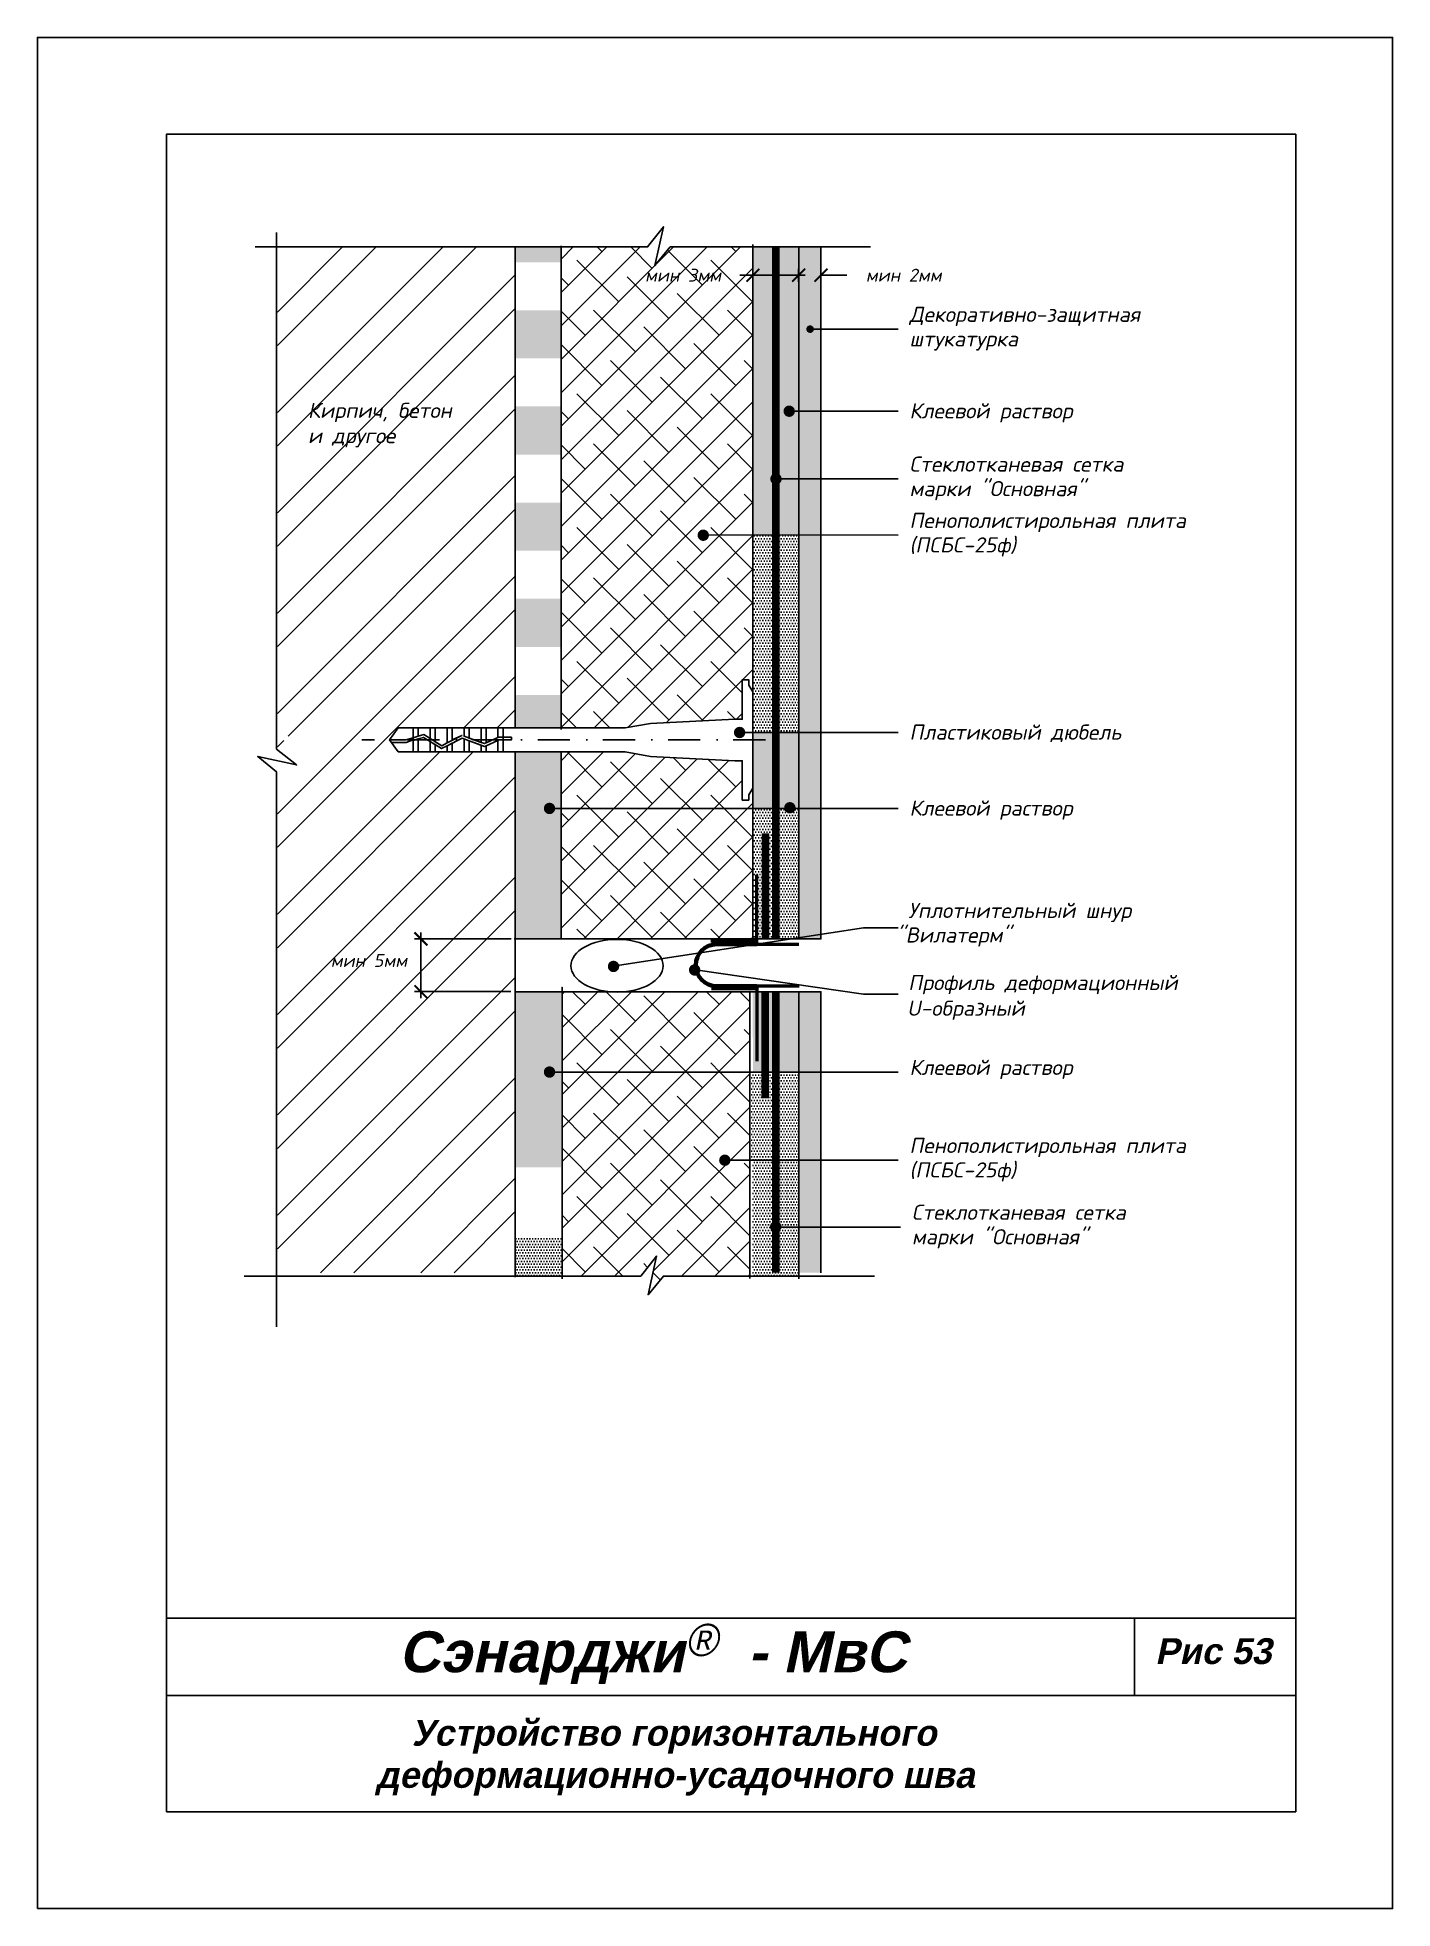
# Model space of a CAD drawing. Header units: inches. Extents: x 47 to 4151, y -1120 to 1902.
# Drawn here: x 473.8 to 683.8, y -67.3 to 222.7 of the extents above; entities that cross this region are included whole.
import ezdxf

# ---------------------------------------------------------------- set-up
doc = ezdxf.new("R2010")
doc.units = ezdxf.units.IN
doc.header["$LTSCALE"] = 10
doc.header["$MEASUREMENT"] = 0
doc.linetypes.add('DASHDOT', pattern=[1, 0.5, -0.25, 0, -0.25])
doc.linetypes.add('HIDDEN', pattern=[0.375, 0.25, -0.125])
doc.layers.add('dim', color=160, linetype='Continuous', lineweight=15)
doc.layers.add('Layer1', color=108, linetype='Continuous', lineweight=30)
for name, color, linetype in [('DUBEL', 142, 'Continuous'), ('hatch', 240, 'Continuous'), ('ndp', 242, 'Continuous'), ('ramka', 248, 'Continuous')]:
    doc.layers.add(name, color=color, linetype=linetype)
doc.layers.add('list', color=5, linetype='Continuous', plot=False)
doc.styles.add('ndp', font='ARIALBD.TTF', dxfattribs={"oblique": 12})
doc.styles.add('style2', font='romans.shx', dxfattribs={"oblique": 12})
doc.dimstyles.new('1', dxfattribs={"dimtxt": 2, "dimasz": 2, "dimexe": 1, "dimexo": 0.7, "dimgap": 2, "dimtad": 0, "dimtih": 1, "dimtoh": 1, "dimdec": 4, "dimzin": 0, "dimdsep": 46, "dimtxsty": 'style2', "dimblk": 'ARCHTICK', "dimcen": 1.5, "dimdle": 1, "dimadec": 0, "dimazin": 0, "dimtfac": 1, "dimtdec": 4, "dimtofl": 0, "dimtmove": 0, "dimatfit": 2, "dimldrblk": 'DOTSMALL', "dimfxl": 1, "dimtolj": 1, "dimtzin": 0, "dimarcsym": 0})
pattern_1 = [(45, (421.3528, -12.706), (-2.59221, 2.59221), []), (135, (421.3528, -12.706), (-7.776626, 2.59221), [9.16484, -5.4989])]
pattern_2 = [(180, (216.3536, 654.24536), (-0.21875, -0.4375), [0, -0.4375])]

msp = doc.modelspace()

# ---------------------------------------------------------------- texts
at = {"layer": 'ndp', "oblique": 12}
for s, height, style, p in [('Декоративно-защитная', 2.34619952, 'style2', (608.97778, 178.601324)), ('штукатурка', 2.3461995, 'style2', (608.97778, 174.802715)), ('Кирпич, бетон', 2.34619952, 'style2', (515.761925, 163.716107)), ('Клеевой раствор', 2.34619952, 'style2', (608.97778, 163.648086)), ('и другое', 2.3461995, 'style2', (515.761925, 159.799967)), ('Стеклотканевая сетка', 2.34619952, 'style2', (608.97778, 155.389196)), ('марки "Основная"', 2.34619952, 'style2', (608.97778, 151.590588)), ('Пенополистирольная плита', 2.34619952, 'style2', (608.97778, 146.663942)), ('(ПСБС-25ф)', 2.3461995, 'style2', (608.97778, 142.865333)), ('Пластиковый дюбель', 2.34619952, 'style2', (608.97778, 113.852248)), ('Клеевой раствор', 2.34619952, 'style2', (608.97778, 102.080532)), ('Уплотнительный шнур', 2.34619952, 'style2', (608.791683, 86.213765)), (' "Вилатерм"', 2.34619952, 'style2', (605.437513, 82.415156)), ('Профиль деформационный', 2.34619952, 'style2', (608.786353, 75.034844)), ('U-образный', 2.3461995, 'style2', (608.608439, 71.060306)), ('Клеевой раствор', 2.34619952, 'style2', (608.97778, 61.890726)), ('Пенополистирольная плита', 2.34619952, 'style2', (608.97778, 49.796649)), ('(ПСБС-25ф)', 2.3461995, 'style2', (608.97778, 45.99804)), ('Стеклотканевая сетка', 2.34619952, 'style2', (609.349061, 39.436292)), ('марки "Основная"', 2.34619952, 'style2', (609.349061, 35.637683)), ('Сэнарджи    - МвС', 6.33260053, 'ndp', (529.84829, -30.683464)), ('Рис 53', 4, 'ndp', (647.051659, -29.406927)), ('Устройство горизонтального', 4, 'ndp', (531.830621, -42.072166)), (' деформационно-усадочного шва', 4, 'ndp', (524.784866, -48.596669))]:
    msp.add_text(s, height=height, dxfattribs=dict(at, style=style)).set_placement(p)
at = {"layer": 'ndp', "insert": (574.232559, -23.187899), "char_height": 5, "attachment_point": 1, "style": 'style2'}
msp.add_mtext('{\\fCentury Gothic|b0|i0|c204|p32;®}', dxfattribs=at)

# ---------------------------------------------------------------- blocks, each defined once
blk = doc.blocks.new('_ArchTick')
at = {"layer": 'DUBEL', "color": 0, "const_width": 0.15}
blk.add_lwpolyline([(-0.5, -0.5), (0.5, 0.5)], dxfattribs=at)
blk = doc.blocks.new('*D250')
at = {"layer": 'Defpoints', "color": 0}
for p in [(595.27, 185.84), (591.81, 184.09), (595.27, 183.97)]:
    blk.add_point(p, dxfattribs=at)
at = {"layer": 'dim', "color": 0, "lineweight": -2}
for p, q in [((591.81, 185.84), (589.81, 185.84)), ((591.81, 184.79), (591.81, 186.84)), ((595.27, 184.67), (595.27, 186.84)), ((595.27, 185.84), (599.27, 185.84))]:
    blk.add_line(p, q, dxfattribs=at)
at = {"layer": 'dim', "color": 0, "lineweight": -2, "xscale": 2, "yscale": 2, "zscale": 2}
blk.add_blockref('_ArchTick', (591.81, 185.84), dxfattribs=at)
at = {"layer": 'dim', "color": 0, "lineweight": -2, "xscale": 2, "yscale": 2, "zscale": 2, "rotation": 180}
blk.add_blockref('_ArchTick', (595.27, 185.84), dxfattribs=at)
at = {"layer": 'dim', "color": 0, "insert": (608.09, 185.84), "char_height": 2, "attachment_point": 5, "style": 'style2'}
blk.add_mtext('\\A1;{\\fRomanS|b0|i0|c204|p2;мин 2мм}', dxfattribs=at)
blk = doc.blocks.new('_DotSmall')
at = {"layer": 'DUBEL', "color": 0, "const_width": 0.5}
blk.add_lwpolyline([(-0.0625, 0, 1), (0.0625, 0, 1)], format="xyb", close=True, dxfattribs=at)
blk = doc.blocks.new('*D251')
at = {"layer": 'Defpoints', "color": 0}
for p in [(584.72, 185.84), (584.72, 184.67), (591.81, 184.09)]:
    blk.add_point(p, dxfattribs=at)
at = {"layer": 'dim', "color": 0, "lineweight": -2}
for p, q in [((584.72, 185.84), (582.72, 185.84)), ((584.72, 185.37), (584.72, 186.84)), ((592.81, 185.84), (584.72, 185.84)), ((591.81, 184.79), (591.81, 186.84))]:
    blk.add_line(p, q, dxfattribs=at)
at = {"layer": 'dim', "color": 0, "lineweight": -2, "xscale": 2, "yscale": 2, "zscale": 2, "rotation": 180}
blk.add_blockref('_ArchTick', (584.72, 185.84), dxfattribs=at)
at = {"layer": 'dim', "color": 0, "lineweight": -2, "xscale": 2, "yscale": 2, "zscale": 2}
blk.add_blockref('_ArchTick', (591.81, 185.84), dxfattribs=at)
at = {"layer": 'dim', "color": 0, "insert": (573.9, 185.84), "char_height": 2, "attachment_point": 5, "style": 'style2'}
blk.add_mtext('\\A1;{\\fRomanS|b0|i0|c204|p2;мин 3мм}', dxfattribs=at)
blk = doc.blocks.new('*D252')
at = {"layer": 'Defpoints', "color": 0}
for p in [(533.28, 82.97), (547.97, 82.97), (547.9, 74.8)]:
    blk.add_point(p, dxfattribs=at)
at = {"layer": 'dim', "color": 0, "lineweight": -2}
for p, q in [((547.27, 82.97), (532.28, 82.97)), ((533.28, 73.8), (533.28, 83.97)), ((547.2, 74.8), (532.28, 74.8))]:
    blk.add_line(p, q, dxfattribs=at)
at = {"layer": 'dim', "color": 0, "lineweight": -2, "xscale": 2, "yscale": 2, "zscale": 2}
for p, rotation in [((533.28, 82.97), 90), ((533.28, 74.8), 270)]:
    blk.add_blockref('_ArchTick', p, dxfattribs=dict(at, rotation=rotation))
at = {"layer": 'dim', "color": 0, "insert": (525.22, 79.63), "char_height": 2, "attachment_point": 5, "style": 'style2'}
blk.add_mtext('\\A1;{\\fRomanS|b0|i0|c204|p2;мин 5мм}', dxfattribs=at)

# ---------------------------------------------------------------- dimensions: what is measured, and where the dimension line sits
at = {"layer": 'dim'}
for base, p2, text, picture, middle in [((584.715787, 185.840951), (584.715787, 184.672253), '{\\fRomanS|b0|i0|c204|p2;мин 3мм}', '*D251', (573.896166, 185.840951)), ((595.269843, 185.840951), (595.269843, 183.972049), '{\\fRomanS|b0|i0|c204|p2;мин 2мм}', '*D250', (608.089463, 185.840951))]:
    dim = msp.add_linear_dim(base=base, p1=(591.814388, 184.088856), p2=p2, text=text, dimstyle='1', dxfattribs=at)
    dim.commit()
    dim.dimension.update_dxf_attribs({"geometry": picture, "text_midpoint": middle})
dim = msp.add_linear_dim(base=(533.282019, 82.971781), p1=(547.904769, 74.796695), p2=(547.967269, 82.971781), angle=90, text='{\\fRomanS|b0|i0|c204|p2;мин 5мм}', dimstyle='1', override={"dimtmove": 2}, dxfattribs=at)
dim.commit()
dim.dimension.update_dxf_attribs({"geometry": '*D252', "text_midpoint": (525.223667, 79.631272), "dimtype": 160})

# ---------------------------------------------------------------- hatches: boundary and pattern name
at = {"layer": 'hatch', "lineweight": -2}
h = msp.add_hatch(dxfattribs=at)
h.set_pattern_fill('ANSI38', color=1, scale=29.327494, style=0)
h.set_pattern_definition(pattern_1)
h.paths.add_polyline_path([(584.715787, 190.227313), (571.90971, 190.227313), (569.537728, 187.340974), (570.84989, 193.341986), (568.395157, 190.227313), (555.00337, 190.227313), (555.00337, 115.670633), (564.909966, 115.670633), (568.872614, 116.34619), (581.929121, 117.027535), (583.065214, 117.027535), (583.065214, 123.1362), (584.086077, 123.1362), (584.086077, 122.29457), (584.715787, 121.2524)])
h.paths.add_polyline_path([(567.576546, 187.35015), (582.215787, 187.35015), (582.215787, 184.331753), (567.576546, 184.331753)], flags=24)
at = {"layer": 'hatch'}
h = msp.add_hatch(dxfattribs=at)
h.set_pattern_fill('ANSI32', color=256, scale=29.327494, style=0)
h.set_pattern_definition([(45, (-245.454, -78.671), (-7.77663, 7.77663), []), (45, (-240.27, -78.671), (-7.77663, 7.77663), [])])
h.paths.add_polyline_path([(547.904769, 139.857824), (547.904769, 156.662228), (547.904769, 173.466631), (547.904769, 190.227313), (511.039176, 190.227313), (511.039176, 115.703045), (514.153849, 113.248313), (511.039176, 113.929357), (511.039176, 31.236493), (547.904769, 31.236493), (547.904769, 34.715056), (547.904769, 51.519459), (547.904769, 111.944937), (545.998341, 111.944937), (545.219118, 111.944937), (542.591892, 111.944937), (539.964667, 111.944937), (538.116664, 111.944937), (535.489439, 111.944937), (532.08299, 111.944937), (529.756239, 111.944937), (528.413533, 113.807785), (529.756239, 115.670633), (532.08299, 115.670633), (532.862213, 115.670633), (535.489439, 115.670633), (538.116664, 115.670633), (540.74389, 115.670633), (543.371115, 115.670633), (545.998341, 115.670633), (547.904769, 115.670633), (547.904769, 123.053421)])
h.paths.add_polyline_path([(524.999192, 97.894248), (541.564846, 97.894248), (541.564846, 94.875851), (524.999192, 94.875851)], flags=24)
h.paths.add_polyline_path([(524.999192, 62.892625), (541.564846, 62.892625), (541.564846, 59.874228), (524.999192, 59.874228)], flags=24)
h.paths.add_polyline_path([(525.962399, 80.393437), (540.60164, 80.393437), (540.60164, 77.37504), (525.962399, 77.37504)], flags=24)
h.paths.add_polyline_path([(515.331361, 158.556026), (532.369239, 158.306676), (533.117289, 161.825975), (516.079412, 162.075325)], flags=24)
h.paths.add_polyline_path([(515.094286, 162.318207), (543.919023, 161.98574), (544.916424, 166.678139), (516.091687, 167.010606)], flags=24)
h = msp.add_hatch(dxfattribs=at)
h.set_pattern_fill('DOTS', color=256, scale=7, style=0)
h.set_pattern_definition([(0, (449.45044, 564.8216), (0.21875, 0.4375), [0, -0.4375])])
h.paths.add_polyline_path([(555.00337, 120.78511), (547.904769, 120.78511), (547.904769, 115.670633), (555.00337, 115.670633)])
h.paths.add_polyline_path([(555.00337, 135.687921), (547.904769, 135.687921), (547.904769, 128.236515), (555.00337, 128.236515)])
h.paths.add_polyline_path([(555.00337, 150.590731), (547.904769, 150.590731), (547.904769, 143.139326), (555.00337, 143.139326)])
h.paths.add_polyline_path([(555.00337, 165.493542), (547.904769, 165.493542), (547.904769, 158.042137), (555.00337, 158.042137)])
h.paths.add_polyline_path([(555.00337, 180.396352), (547.904769, 180.396352), (547.904769, 172.944947), (555.00337, 172.944947)])
h.paths.add_polyline_path([(555.00337, 190.227313), (547.904769, 190.227313), (547.904769, 187.847758), (555.00337, 187.847758)])
at = {"layer": 'hatch', "lineweight": -2}
h = msp.add_hatch(dxfattribs=at)
h.set_pattern_fill('DOTS', color=1, scale=7, angle=180, style=0)
h.set_pattern_definition(pattern_2)
h.paths.add_polyline_path([(588.265087, 153.82643, -0.3931777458), (587.856975, 154.265191, -0.3931777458), (588.265087, 154.703953), (588.265087, 190.227313), (584.715787, 190.227313), (584.715787, 145.539937), (588.265087, 145.539937)])
h = msp.add_hatch(dxfattribs=at)
h.set_pattern_fill('DOTS', color=1, scale=7, angle=180, style=0)
h.set_pattern_definition(pattern_2)
h.paths.add_polyline_path([(591.814388, 154.265191), (588.7368, 154.265191, -0.4355670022), (588.265087, 153.82643), (588.265087, 145.539937), (591.814388, 145.539937)])
h.paths.add_polyline_path([(591.814388, 164.761103), (590.786327, 164.761103, -1), (589.906502, 164.761103, -1), (590.786327, 164.761103), (591.814388, 164.761103), (591.814388, 190.227313), (588.265087, 190.227313), (588.265087, 154.703953, -0.4355670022), (588.7368, 154.265191), (591.814388, 154.265191)])
at = {"layer": 'hatch'}
h = msp.add_hatch(dxfattribs=at)
h.set_pattern_fill('AR-CONC', color=256, scale=0.293275, style=0)
h.set_pattern_definition([(50, (-245.4544, -78.671), (2.1035444, -0.1840363), [0.219956, -2.4195183]), (355, (-245.4544, -78.671), (-0.406923, 2.205991), [0.175965, -1.9356146]), (100.4514, (-245.2791, -78.6863), (1.696623, 2.0219534), [0.186934, -2.056274]), (46.1842, (-245.4544, -78.0844), (3.1299506, -0.485426), [0.329934, -3.629277]), (96.6356, (-245.1936, -78.125), (2.741131, 2.856844), [0.280401, -3.084411]), (351.1842, (-245.4544, -78.0844), (2.741129, 2.856846), [0.263947, -2.903422]), (21, (-245.1612, -78.231), (1.7505788, -1.1807803), [0.219956, -2.4195183]), (326, (-245.1612, -78.231), (0.713583, 2.1266834), [0.175965, -1.9356146]), (71.4514, (-245.0153, -78.3294), (2.4641624, 0.945901), [0.186934, -2.056274]), (37.5, (-245.45444, -78.67096), (0.0356618, 0.97629425), [0, -1.9121526, 0, -1.9649421, 0, -1.9429465]), (7.5, (-245.4544, -78.671), (0.771517, 1.1567107), [0, -1.1203103, 0, -1.8681614, 0, -0.7405192]), (327.5, (-246.10844, -78.671), (1.5655674, -0.0661478), [0, -0.7331874, 0, -2.2875445, 0, -3.0353956]), (317.5, (-246.4017, -78.671), (1.7103389, 0.2935828), [0, -0.9531436, 0, -1.5191642, 0, -2.1555708])])
h.paths.add_polyline_path([(595.269843, 126.531983), (595.269843, 190.227313), (591.814388, 190.227313), (591.814388, 82.971781), (595.269843, 82.971781)])
h.paths.add_polyline_path([(595.269843, 74.796695), (591.814388, 74.796695), (591.814388, 31.236493), (595.269843, 31.236493)])
at = {"layer": 'hatch', "lineweight": -2}
h = msp.add_hatch(dxfattribs=at)
h.set_pattern_fill('DOTS', color=1, scale=7, angle=180, style=0)
h.set_pattern_definition(pattern_2)
h.paths.add_polyline_path([(588.265087, 145.539937), (584.715787, 145.539937), (584.715787, 117.225011), (584.715787, 114.965265), (588.265087, 114.965265)])
h.paths.add_polyline_path([(591.814388, 145.539937), (588.265087, 145.539937), (588.265087, 114.965265), (591.814388, 114.965265)])
h = msp.add_hatch(dxfattribs=at)
h.set_pattern_fill('DOTS', color=1, scale=7, angle=180, style=0)
h.set_pattern_definition(pattern_2)
h.paths.add_polyline_path([(555.00337, 111.944937), (547.904769, 111.944937), (547.904769, 82.971781), (555.00337, 82.971781), (555.00337, 103.193549), (553.64391, 103.193549, -1), (552.764086, 103.193549, -1), (553.64391, 103.193549), (555.00337, 103.193549)])
h.paths.add_polyline_path([(588.265087, 114.965265), (584.715787, 114.965265), (584.715787, 103.193549), (588.265087, 103.193549)])
h.paths.add_polyline_path([(591.814388, 114.965265), (588.265087, 114.965265), (588.265087, 103.193549), (591.814388, 103.193549)])
h = msp.add_hatch(dxfattribs=at)
h.set_pattern_fill('ANSI38', color=1, scale=29.327494, style=0)
h.set_pattern_definition(pattern_1)
h.paths.add_polyline_path([(584.715787, 103.193549), (555.00337, 103.193549), (555.00337, 82.971781), (584.715787, 82.971781)])
h.paths.add_polyline_path([(583.065214, 110.588035), (581.929121, 110.588035), (568.872614, 111.26938), (564.909966, 111.944937), (555.00337, 111.944937), (555.00337, 103.193549), (584.715787, 103.193549), (584.715787, 106.36317), (584.086077, 105.321), (584.086077, 104.47937), (583.065214, 104.47937)])
h = msp.add_hatch(dxfattribs=at)
h.set_pattern_fill('DOTS', color=1, scale=7, angle=180, style=0)
h.set_pattern_definition(pattern_2)
h.paths.add_polyline_path([(584.715787, 103.193549), (584.715787, 82.971781), (591.814388, 82.971781), (591.814388, 103.193549)])
h = msp.add_hatch(dxfattribs=at)
h.set_pattern_fill('DOTS', color=1, scale=7, angle=180, style=0)
h.set_pattern_definition(pattern_2)
h.paths.add_polyline_path([(555.008175, 67.698094), (555.008175, 74.796695), (547.904769, 74.796695), (547.904769, 47.556384), (555.00337, 47.556384), (555.00337, 62.341843), (553.64391, 62.341843, -1), (552.764086, 62.341843, -1), (553.64391, 62.341843), (555.00337, 62.341843), (555.00337, 67.698094)])
h.paths.add_polyline_path([(591.814388, 74.796695), (584.709982, 74.796695), (584.709982, 67.698094), (584.715787, 67.698094), (584.715787, 62.341843), (591.814388, 62.341843)])
h = msp.add_hatch(dxfattribs=at)
h.set_pattern_fill('ANSI38', color=1, scale=29.327494, style=0)
h.set_pattern_definition(pattern_1)
h.paths.add_polyline_path([(584.26343, 74.796695), (555.141252, 74.796695), (555.141252, 62.341843), (584.26343, 62.341843)])
h = msp.add_hatch(dxfattribs=at)
h.set_pattern_fill('ANSI38', color=1, scale=29.327494, style=0)
h.set_pattern_definition(pattern_1)
h.paths.add_polyline_path([(584.26343, 48.672644), (580.811227, 48.672644, -1), (579.931402, 48.672644, -1), (580.811227, 48.672644), (584.26343, 48.672644), (584.26343, 62.341843), (555.141252, 62.341843), (555.141252, 30.709214), (567.338289, 30.709214), (569.793021, 33.823888), (568.48086, 27.822875), (570.852841, 30.709214), (584.26343, 30.709214)])
h = msp.add_hatch(dxfattribs=at)
h.set_pattern_fill('DOTS', color=1, scale=7, angle=180, style=0)
h.set_pattern_definition(pattern_2)
h.paths.add_polyline_path([(588.265087, 62.341843), (584.26343, 62.341843), (584.26343, 48.672644), (588.265087, 48.672644)])
h.paths.add_polyline_path([(591.814388, 62.341843), (588.265087, 62.341843), (588.265087, 48.672644), (591.814388, 48.672644)])
h = msp.add_hatch(dxfattribs=at)
h.set_pattern_fill('DOTS', color=1, scale=7, angle=180, style=0)
h.set_pattern_definition(pattern_2)
h.paths.add_polyline_path([(588.265087, 48.672644), (584.715787, 48.672644), (584.715787, 30.709214), (591.814388, 30.709214), (591.814388, 38.312287), (588.683565, 38.312287, -0.9455342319), (587.806494, 38.361433, -0.4267106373), (588.265087, 38.800949)])
h = msp.add_hatch(dxfattribs=at)
h.set_pattern_fill('DOTS', color=1, scale=7, angle=180, style=0)
h.set_pattern_definition(pattern_2)
h.paths.add_polyline_path([(591.814388, 48.672644), (588.265087, 48.672644), (588.265087, 38.800949, -0.4347113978), (588.683565, 38.312287), (591.814388, 38.312287)])
h = msp.add_hatch(dxfattribs=at)
h.set_pattern_fill('DOTS', color=1, scale=7, angle=180, style=0)
h.set_pattern_definition(pattern_2)
h.paths.add_polyline_path([(555.00337, 36.514676), (547.904769, 36.514676), (547.904769, 30.709214), (555.00337, 30.709214)])

# ---------------------------------------------------------------- linework, layer by layer
at = {"layer": 'DUBEL', "linetype": 'DASHDOT'}
msp.add_line((586.668584, 113.807785), (524.100985, 113.807785), dxfattribs=at)
at = {"layer": 'DUBEL', "linetype": 'HIDDEN', "const_width": 1.1731}
for points in [[(588.265087, 83.051749), (588.265087, 83.051749), (588.265087, 83.051749), (588.265087, 190.227313)], [(586.682185, 83.0805), (586.682185, 83.0805), (586.682185, 83.0805), (586.682185, 99.330882)], [(586.627336, 58.241304), (586.627336, 58.241304), (586.627336, 58.241304), (586.627336, 74.662371)], [(588.265087, 74.671452), (588.265087, 74.671452), (588.265087, 74.671452), (588.265087, 31.236493)]]:
    msp.add_lwpolyline(points, dxfattribs=at)
at = {"layer": 'DUBEL'}
msp.add_lwpolyline([(581.929121, 110.588035), (583.065214, 110.588035), (583.065214, 104.47937), (584.086077, 104.47937), (584.086077, 105.321), (584.715787, 106.36317), (584.715787, 121.2524), (584.086077, 122.29457), (584.086077, 123.1362), (583.065214, 123.1362), (583.065214, 117.027535), (581.929121, 117.027535), (568.872614, 116.34619), (564.909966, 115.670633), (545.998341, 115.670633), (545.998341, 114.222665), (547.288743, 114.222665), (547.288743, 113.827235), (545.998341, 113.827235), (545.998341, 114.222665), (545.998341, 111.944937), (545.219118, 111.944937), (545.219118, 113.748085), (545.395714, 113.827235), (545.998341, 113.807785), (545.998341, 114.222665), (545.311151, 114.222665), (545.219118, 114.181416), (545.219118, 115.670633), (545.998341, 115.670633), (543.371115, 115.670633), (543.371115, 113.35315), (545.219118, 114.181416), (543.10757, 113.235031), (542.591892, 113.424095), (542.591892, 115.670633), (543.371115, 115.670633), (540.74389, 115.670633), (540.74389, 114.101631), (542.591892, 113.424095), (539.964667, 114.387318), (539.964667, 115.670633), (540.74389, 115.670633), (538.116664, 115.670633), (538.116664, 113.807785), (539.639974, 114.506361), (537.337441, 113.340203), (537.337441, 115.670633), (538.116664, 115.670633), (535.489439, 115.670633), (535.489439, 113.807785), (535.489439, 113.535861), (536.494283, 112.913171), (537.337441, 113.340203), (536.494283, 112.913171), (534.710216, 114.018736), (534.710216, 115.670633), (535.489439, 115.670633), (532.862213, 115.670633), (532.862213, 114.383556), (533.714872, 114.635539), (534.710216, 114.018736), (533.714872, 114.635539), (532.862213, 114.383556), (532.862213, 115.670633), (532.08299, 115.670633), (532.08299, 114.153276), (532.862213, 114.383556), (532.08299, 114.153276), (532.08299, 115.670633), (529.756239, 115.670633), (528.413533, 113.807785), (530.913915, 113.807785), (532.08299, 114.153276), (532.08299, 113.807785), (530.971122, 113.412354), (528.698552, 113.412354), (528.413533, 113.807785), (529.756239, 111.944937), (532.08299, 111.944937), (532.08299, 113.740939), (532.862213, 113.97122), (532.862213, 111.944937), (532.862213, 113.807785), (532.862213, 113.97122), (533.65711, 114.206132), (534.710216, 113.553535), (534.710216, 111.944937), (532.08299, 111.944937), (535.489439, 111.944937), (535.489439, 113.07066), (534.710216, 113.553535), (536.474796, 112.460047), (537.337441, 112.896949), (537.337441, 111.944937), (535.489439, 111.944937), (538.116664, 111.944937), (538.116664, 113.2916), (537.337441, 112.896949), (539.665269, 114.075918), (540.74389, 113.680461), (540.74389, 111.944937), (538.116664, 111.944937), (539.964667, 111.944937), (539.964667, 113.807785), (539.964667, 113.966149), (539.964667, 111.944937), (542.591892, 111.944937), (542.591892, 113.002925), (540.74389, 113.680461), (543.122496, 112.808389), (543.371115, 112.919819), (543.371115, 111.944937), (543.371115, 112.919819), (545.219118, 113.748085), (545.219118, 111.944937), (542.591892, 111.944937), (545.998341, 111.944937), (564.909966, 111.944937), (568.872614, 111.26938), (581.929121, 110.588035)], close=True, dxfattribs=at)
at = {"layer": 'hatch'}
for points in [[(507.567912, 190.227313), (568.395157, 190.227313), (570.84989, 193.341986), (569.537728, 187.340974), (571.90971, 190.227313), (602.937878, 190.227313)], [(510.880782, 192.458828), (510.880782, 112.38414), (513.995456, 109.929408), (507.994444, 111.241569), (510.880782, 108.869588), (510.880782, 22.839811)], [(505.86178, 30.709214), (567.338289, 30.709214), (569.793021, 33.823888), (568.48086, 27.822875), (570.852841, 30.709214), (603.56429, 30.709214)]]:
    msp.add_lwpolyline(points, dxfattribs=at)
at = {"layer": 'hatch', "color": 6, "lineweight": 53}
for points in [[(591.849894, 82.123858), (585.320281, 82.127154), (585.320281, 92.916521)], [(585.314846, 82.649957), (578.2279, 82.649957)], [(591.87084, 75.672179), (585.341227, 75.664728), (585.341227, 64.023586)], [(585.280376, 75.241073), (578.287257, 75.241073)]]:
    msp.add_lwpolyline(points, dxfattribs=at)
at = {"layer": 'hatch', "color": 3, "lineweight": 80}
for points in [[(579.098594, 82.138369), (585.314908, 82.138369)], [(579.098594, 75.657397), (585.341227, 75.664728)]]:
    msp.add_lwpolyline(points, dxfattribs=at)
at = {"layer": 'Layer1'}
for p, q in [((547.904769, 190.227313), (547.904769, 115.670633)), ((555.00337, 190.393351), (555.00337, 115.422923)), ((584.715787, 117.225011), (584.715787, 190.576674)), ((547.904769, 111.944937), (547.904769, 30.566782))]:
    msp.add_line(p, q, dxfattribs=at)
for points in [[(547.707527, 82.971781), (591.814388, 82.971781), (591.814388, 190.227313)], [(595.269843, 82.971781), (595.269843, 82.971781), (595.269843, 190.227313)], [(591.814388, 82.971781), (595.269843, 82.971781), (595.269843, 126.531983)], [(555.00337, 111.944937), (555.00337, 82.971781), (584.715787, 82.971781), (584.715787, 117.225011)], [(555.141252, 75.474044), (555.141252, 75.474044), (555.141252, 30.287517)], [(547.904769, 74.796695), (591.814388, 74.796695), (591.814388, 30.275734)], [(584.26343, 74.845754), (584.26343, 74.845754), (584.26343, 30.324793)], [(591.814388, 74.796695), (595.269843, 74.796695), (595.269843, 31.236493)]]:
    msp.add_lwpolyline(points, dxfattribs=at)
at = {"layer": 'Layer1', "color": 3, "lineweight": 80}
msp.add_arc((579.098594, 78.897883), 3.240486, 90, 270, dxfattribs=at)
at = {"layer": 'Layer1'}
msp.add_ellipse((563.670411, 78.816825), major_axis=(-7.140106, 0), ratio=0.5724765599, dxfattribs=at)
at = {"layer": 'list'}
for points in [[(473.848279, -67.308978), (683.848279, -67.308978), (683.848279, 222.691022), (473.848279, 222.691022)], [(473.848281, -67.308975), (683.848281, -67.308975), (683.848281, 222.691025), (473.848281, 222.691025)], [(473.848282, -67.308977), (683.848282, -67.308977), (683.848282, 222.691023), (473.848282, 222.691023)]]:
    msp.add_lwpolyline(points, close=True, dxfattribs=at)
at = {"layer": 'ndp'}
for p, q in [((593.589967, 177.477318), (607.224947, 177.477318)), ((590.346414, 164.761103), (607.224947, 164.761103)), ((588.296888, 154.265191), (607.224947, 154.265191)), ((577.661198, 145.618659), (607.224947, 145.539937)), ((582.660939, 114.965265), (607.224947, 114.965265)), ((553.203998, 103.193549), (607.224947, 103.193549)), ((601.877015, 84.701188), (563.372346, 78.81432)), ((601.877015, 84.701188), (607.230277, 84.701188)), ((601.871685, 74.428111), (575.821609, 78.189007)), ((601.871685, 74.428111), (607.224947, 74.428111)), ((553.203998, 62.341843), (607.224947, 62.341843)), ((580.371314, 48.672644), (607.224947, 48.672644)), ((588.668168, 38.312287), (607.596228, 38.312287))]:
    msp.add_line(p, q, dxfattribs=at)
for points, const_width in [([(593.296693, 177.477318, 1), (593.883242, 177.477318, 1)], 0.58655), ([(589.906502, 164.761103, 1), (590.786327, 164.761103, 1)], 0.879825), ([(587.856975, 154.265191, 1), (588.7368, 154.265191, 1)], 0.879825), ([(576.587875, 145.539937, 1), (577.4677, 145.539937, 1)], 0.879825), ([(582.221027, 114.965265, 1), (583.100851, 114.965265, 1)], 0.879825), ([(552.764086, 103.193549, 1), (553.64391, 103.193549, 1)], 0.879825), ([(590.008922, 103.300118, 1), (590.888747, 103.300118, 1)], 0.879825), ([(562.683152, 78.707582, 1), (563.562977, 78.707582, 1)], 0.879825), ([(575.252596, 78.162351, 1), (576.132421, 78.162351, 1)], 0.879825), ([(552.764086, 62.341843, -1), (553.64391, 62.341843, -1)], 0.879825), ([(579.931402, 48.672644, 1), (580.811227, 48.672644, 1)], 0.879825), ([(587.806494, 38.361433, 1), (588.686319, 38.361433, 1)], 0.879825)]:
    msp.add_lwpolyline(points, format="xyb", close=True, dxfattribs=dict(at, const_width=const_width))
at = {"layer": 'ramka'}
for p, q in [((668.848279, -22.308978), (493.848279, -22.308978)), ((643.848279, -22.308978), (643.848279, -34.308978)), ((668.848279, -34.308978), (493.848279, -34.308978))]:
    msp.add_line(p, q, dxfattribs=at)
msp.add_lwpolyline([(493.848279, -52.308978), (668.848279, -52.308978), (668.848279, 207.691022), (493.848279, 207.691022)], close=True, dxfattribs=at)

msp.set_redraw_order([(e.dxf.handle, doc.entitydb.next_handle()) for e in msp.query("TEXT MTEXT ATTDEF DIMENSION ARC_DIMENSION")])  # texts and dimensions are drawn at this point

doc.saveas('drawing.dxf')
